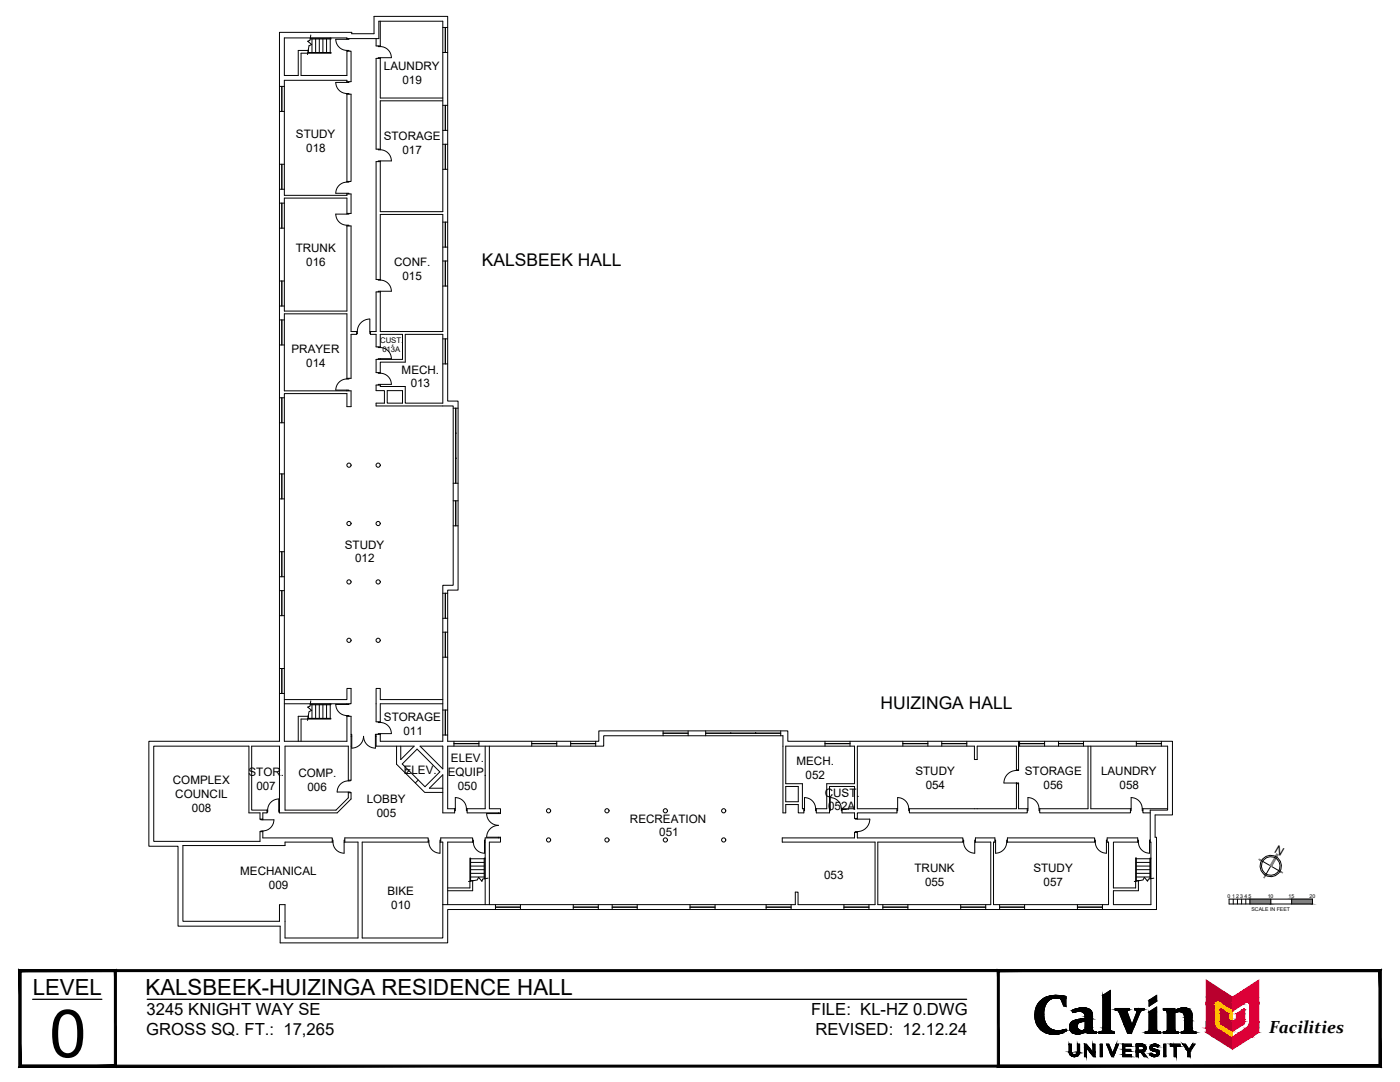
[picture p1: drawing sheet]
<svg xmlns="http://www.w3.org/2000/svg" width="279mm" height="216mm" viewBox="0 0 279 216" stroke-linecap="round" stroke-linejoin="round" font-family="sans-serif">
<defs><g id="words">
<text font-size="13.3" x="9.9" y="211">0</text>
<g font-size="4.4">
<text x="6.5" y="198.5">LEVEL</text>
<text x="29.1" y="198.5">KALSBEEK-HUIZINGA RESIDENCE HALL</text>
</g>
<g font-size="3.5">
<text x="96.2" y="53">KALSBEEK HALL</text>
<text x="175.7" y="141.5">HUIZINGA HALL</text>
<text x="253.3" y="206.2">Facilities</text>
</g>
<g font-size="3.3">
<text x="29.2" y="202.5">3245 KNIGHT WAY SE</text>
<text x="161.9" y="202.5">FILE: KL-HZ 0.DWG</text>
<text x="29.2" y="206.6">GROSS SQ. FT.: 17,265</text>
<text x="162.8" y="206.6">REVISED: 12.12.24</text>
</g>
<g font-size="2.3">
<text x="76.6" y="14">LAUNDRY</text>
<text x="80.3" y="16.8">019</text>
<text x="59.1" y="27.5">STUDY</text>
<text x="76.6" y="28">STORAGE</text>
<text x="61.1" y="30.3">018</text>
<text x="80.3" y="30.8">017</text>
<text x="59" y="50.3">TRUNK</text>
<text x="61.1" y="53.1">016</text>
<text x="78.7" y="53.1">CONF.</text>
<text x="80.3" y="55.8">015</text>
<text x="58.2" y="70.4">PRAYER</text>
<text x="61.1" y="73.2">014</text>
<text x="80.2" y="74.5">MECH.</text>
<text x="82" y="77.3">013</text>
<text x="68.8" y="109.5">STUDY</text>
<text x="70.9" y="112.2">012</text>
<text x="76.6" y="143.9">STORAGE</text>
<text x="80.5" y="146.7">011</text>
<text x="49.6" y="154.9">STOR.</text>
<text x="59.5" y="155.1">COMP.</text>
<text x="80.6" y="154.4">ELEV.</text>
<text x="89.4" y="154.8">EQUIP.</text>
<text x="90" y="152">ELEV.</text>
<text x="159" y="152.7">MECH.</text>
<text x="160.8" y="155.5">052</text>
<text x="182.7" y="154.7">STUDY</text>
<text x="204.5" y="154.7">STORAGE</text>
<text x="219.7" y="154.7">LAUNDRY</text>
<text x="34.5" y="156.5">COMPLEX</text>
<text x="35" y="159.3">COUNCIL</text>
<text x="51.2" y="157.7">007</text>
<text x="61.4" y="157.9">006</text>
<text x="73.2" y="160.3">LOBBY</text>
<text x="91.4" y="157.6">050</text>
<text x="164.6" y="158.9">CUST.</text>
<text x="165.3" y="161.7">052A</text>
<text x="184.7" y="157.5">054</text>
<text x="208.3" y="157.5">056</text>
<text x="223.4" y="157.5">058</text>
<text x="38.3" y="162">008</text>
<text x="75.2" y="163">005</text>
<text x="125.7" y="164.1">RECREATION</text>
<text x="131.6" y="166.9">051</text>
<text x="254.2" y="170.1" transform="rotate(30 254.2 170.1)">N</text>
<text x="48" y="174.7">MECHANICAL</text>
<text x="53.7" y="177.5">009</text>
<text x="77.3" y="178.6">BIKE</text>
<text x="164.5" y="175.4">053</text>
<text x="182.5" y="174.1">TRUNK</text>
<text x="184.6" y="176.8">055</text>
<text x="206.2" y="174.1">STUDY</text>
<text x="208.3" y="176.8">057</text>
<text x="78.1" y="181.4">010</text>
</g>
<g font-size="1.5">
<text x="75.9" y="68.4">CUST.</text>
<text x="76.3" y="70.2">013A</text>
</g>
<g font-size="1">
<text x="245" y="179.2">0</text>
<text x="245.9" y="179.2">1</text>
<text x="246.7" y="179.2">2</text>
<text x="247.5" y="179.2">3</text>
<text x="248.3" y="179.2">4</text>
<text x="249.2" y="179.2">5</text>
<text x="253" y="179.2">10</text>
<text x="257.2" y="179.2">15</text>
<text x="261.4" y="179.2">20</text>
<text x="249.8" y="181.7">SCALE IN FEET</text>
</g>
</g></defs>
<!-- layer: 0 -->
<g fill="none" stroke="#000" stroke-width=".2">
<path d="M245.3 179.4h16.6v1h-16.6zM246.1 179.4v1M247 179.4v1M247.8 179.4v1M248.6 179.4v1M249.4 179.4v1M251.8 171.7l3.6 2.2M253.6 172.8l-1 1.8M253.6 179.4v1M257.8 179.4v1"/>
<circle cx="253.6" cy="172.8" r="2.12"/>
<circle cx="253.6" cy="172.8" r="1.85"/>
</g>
<g fill="#808080" stroke="#808080" stroke-width=".2">
<path d="M254.8 170.4l-1.3 2.3 .3 .2zM254.8 170.4l.3 .2-1.3 2.3z"/>
<path d="M255.5 173.8l.5 .3zM255.4 173.9l.6 .2z"/>
<path d="M252.5 174.6l-.2 .6zM252.5 174.6l-.2 .6z"/>
<path d="M251.3 171.5l.5 .2zM251.3 171.4l.5 .3z"/>
<path d="M257.8 179.4l4.1 1v-1zM257.8 179.4l4.1 1h-4.1z"/>
<path d="M249.4 179.4l4.2 1v-1zM249.4 179.4l4.2 1h-4.2z"/>
</g>
<!-- layer: A-WALL-FULL -->
<g fill="none" stroke="#000" stroke-width=".2">
<path d="M55.8 6.5h14.4v.2h4.4v-3.4h14.7v76.7h2.1v37.8h-2.1v30.1h30.2v-2.1h37.7v2.1h76.8v14.7h-3.5v4.5h.3v14.4h-141.5v6.6h-33.4v-3.3h-20.4v-15.9h-5.8v-21h26.1zM55.8 17.2h.9M56.2 17.2v5M56.3 17.2v5M61.4 10.5h4.6v.1h-5.9v4.5h9.1v-4.9h.9v6.1h-.9M61.5 8.2v.1M61.5 9.9v.6M62 7l-.2 1.1-.4 .1 .8 .7-.5 .2-.3 1.8M62.3 7.8v2.7M63 7.8v2.7M63.7 7.8v2.7M64.4 7.8v2.7"/>
<path d="M65.2 7.8v2.7M65.9 7.6h-4M65.9 7.8v2.7M66 7.6v.2h-4.1M69.2 18.8h.9v17.4h-.9M69.2 18.8v-.1h.4v.1M69.2 10.2v-.1h.4v.1M69.2 7.7h6.4v-3.5h12.8v38h-12.5v-10.1M69.2 7.8v-.2h-12.5v7.5h2.8v-5h2M69.2 16.4v-.4h-12.5v23h12.5v-.4M69.2 18.8v17.4M69.6 16.3v.1h-2.6a2.22 2.22 0 0 0 2.2 2.3"/>
<path d="M69.6 7.7v.1h-2.6a2.22 2.22 0 0 0 2.2 2.3M75.1 7.7v1.5h.8M75.5 9.2v.1h.4v-.1M75.9 9.3a2.22 2.22 0 0 1 2.2 2.2h-2.6v.2M75.9 11.7h-.8v18.1h.8M75.9 4.2v5M75.9 11.5v8.1h12.5M88.4 10.5h.9M88.4 5.5h.9M88.9 5.5v5M55.8 37.8h.9M55.8 32.8h.9"/>
<path d="M55.8 22.2h.9M56.2 32.8v5M56.3 32.8v5M69.2 36.3a2.22 2.22 0 0 0-2.2 2.3h2.6v.1M69.2 38.7h.9v3.9h-.9v-3.1h-12.5v22.6h12.5v-17M69.2 36.2v.1h.4v-.1M75.5 29.8v.1h.4v-.1M75.9 29.9a2.22 2.22 0 0 1 2.2 2.2M75.9 32.2h-.8v23.6h.8M78.1 32.1h-2.6v.1M88.4 20.1h-12.5v9.7M88.4 21h.9"/>
<path d="M88.4 26h.9M88.4 28.8h.9M88.4 33.8h.9M88.9 21v5M88.9 28.8v5M55.8 56.1h.9M55.8 45.5h.9M55.8 40.5h.9M56.2 40.5v5M56.2 56.1v5M56.3 40.5v5M56.3 56.1v5"/>
<path d="M69.2 45.1v-.2h.4v.2M69.2 42.6v.1M69.2 45.1h.9v21.1h1.1M69.6 42.6v.1h-2.6a2.22 2.22 0 0 0 2.2 2.2M75.5 55.8v.1h.4v-.1M75.9 55.9a2.22 2.22 0 0 1 2.2 2.2h-2.6v.2M75.9 55.8v-13h12.5v23.4h-12.5v-8.1M75.9 58.3h-.8v7.9h-1.2M88.4 44.3h.9M88.4 49.3h.9M88.4 52.1h.9M88.4 57.1h.9"/>
<path d="M88.9 44.3v5M88.9 52.1v5M55.8 79.4h.9M55.8 61.1h.9M55.8 63.8h.9M55.8 68.8h.9M56.2 63.8v5M56.2 79.4v5M56.3 63.8v5M56.3 79.4v5M69.2 75.6a2.22 2.22 0 0 0-2.2 2.2h2.6v.2M69.2 75.5v-12.9h-12.5v15.4h13.4v3.1h-.9v-2.6h-12.5v69.4h12.5v-5"/>
<path d="M69.2 75.5v.1h.4v-.1M69.2 77.8v.2M71.2 66.2h.1v.4h-.1M71.2 66.2v.5h-1.1v8.8h-.9M71.3 66.2a2.49 2.49 0 0 1 2.5-2.5v2.5h.1M73.8 66.2v.4h.1M73.9 66.2v.5h1.2v2.5h.8M75.5 74.3v.2h.4v-.2M75.5 69.2v.2h.4v-.2M75.9 74.5a2.22 2.22 0 0 1 2.2 2.2h-2.6v.1M75.9 69.4a2.22 2.22 0 0 1 2.2 2.2M75.9 74.3v-2h5v-5.6h7.5v13.7h-7.5v-3.3h-5v-.4"/>
<path d="M75.9 76.8h-.8v1.1h1.6v2.5h-1.6v.6h15.3v35.8h-2v31.1h-12.5v-1.5M75.9 69.2v-2.5h4.4v5h-5.2v2.6h.8M75.9 71.6v.1M77.3 77.9h3v2.5h-3zM78.1 71.6h-2.6v.1M88.4 67.6h.9M88.4 72.6h.9M88.9 67.6v5M55.8 99.5h.9M55.8 94.6h.9M55.8 84.4h.9M56.2 94.6v4.9"/>
<path d="M56.3 94.6v4.9M90.4 81.4h1M90.4 96.4h1M90.4 99.9h1M90.9 86.4l.1 .1zM90.9 91.4l.1 .1zM90.9 81.4v5M90.9 86.5v4.9M90.9 91.5v4.9M90.9 99.9v5M55.8 117.9h.9M55.8 115.1h.9"/>
<path d="M55.8 110.1h.9M56.2 110.1v5M56.2 117.9v5M56.3 110.1v5M56.3 117.9v5M88.4 118.4h.9M88.9 118.4v5M90.4 104.9h1M55.8 138.4h.9M55.8 133.4h.9M55.8 122.9h.9M56.2 133.4v5"/>
<path d="M56.3 133.4v5M56.7 139.6h12.5v-2.2h.9v3h-13.4M62 139.8l-.2 1.1-.4 .2 .8 .7-.5 .2-.3 1.8M88.4 139.6h-12.5v-2.2h-.8v6.6h.8v-3.6h12.5M88.4 123.4h.9M88.4 126.1h.9M88.4 131.1h.9M88.9 126.1v5M61.4 143.3h4.6v.2h-5.9v4.4M61.5 142.9h-2v5M61.5 141v.2M61.5 142.8v.5"/>
<path d="M62.3 140.6v2.7M63 140.6v2.7M63.7 140.6v2.7M64.4 140.6v2.7M65.2 140.6v2.7M65.9 140.4l-4 .1M65.9 140.6v2.7M66 140.4v.2h-4.1M69.2 142.9v-.1h.4v.1M69.2 142.9h.9v12.8h-.6M69.2 140.4v.2M69.5 155.8a2.22 2.22 0 0 0-2.2 2.2h2.6v.2"/>
<path d="M69.5 158.2h.6v1.2l-2.8 2.8h-11.5v-13.3h-5.6v12.7h3.1M69.5 155.7v.1h.4v-.1M69.5 155.7v-6.8h-12.6v12.7h10.2l2.4-2.4v-1.2M69.6 140.4v.2h-2.6a2.22 2.22 0 0 0 2.2 2.2M70.1 146.5h.1v.4h-.1M70.2 146.9v2.4a2.35 2.35 0 0 0 2.3-2.4 2.38 2.38 0 0 0 2.4 2.4v-2.4h.2M75.1 146.5v2.4h7.6l-2.7 2.7v-2.7M75.5 144v.2h.4v-.2M75.9 144.2a2.22 2.22 0 0 1 2.2 2.2h-2.6v.1M75.9 146.5h-1v.4M79.1 148.9v3.6l5.7 5.6h3.6M80.3 152.4l2.9-2.9 4.6 4.5-3 3z"/>
<path d="M81.6 153.8l-.6 .6M83.5 155.6l-.6 .6M83.8 148.9h4.6v4.5zM88.4 157.3h-2.7l2.7-2.7v7.6h2.3v-.8M88.4 141.7h.9M88.4 146.7h.9M88.9 141.7v5M90.6 147.9v1M90.6 148.4h5M95.6 147.9v1M96.8 148.9v12.5h-3.6M97.7 148.9v12.5h2.2v.8h-6.7v-.8"/>
<path d="M106.1 147.9v1M106.1 148.4h5M111.1 147.9v1M113.9 147.9v1M113.9 148.4h5M118.9 147.9v1M132.3 145.8v1M132.3 146.3h5M137.3 145.8v1M140.8 145.8v1M140.8 146.3h5M145.8 146.3l.1 .1z"/>
<path d="M145.9 146.3h4.9M150.8 146.3v.1zM150.8 146.3h5M155.8 145.8v1M156.8 156.9h2.5v3.1h-2.5zM164.6 148.4h5M164.6 147.9v1M169.6 147.9v1M179.1 159.2a2.22 2.22 0 0 1 2.3 2.2M179.1 159.2v2.6h-.1M180.2 148.4h5M180.2 147.9v1"/>
<path d="M185.2 147.9v1M187.9 148.4h5M187.9 147.9v1M192.9 147.9v1M194.5 151.6v-2.7h-23.4v12.5h8M195 151.6v-2.7h7.9l-.1 4.8a2.49 2.49 0 0 0-2.4 2.5M200.4 156.2h2.9v.2h-.4v-.2v5.2h-7.9M202.9 153.6h.4v.1h-.4zM203.3 148.9h29.7v12.7h-3.4v6.4M203.3 147.9v5.8M203.3 156.2v5.2h1.8M203.5 148.4h5"/>
<path d="M203.5 147.9v1M208.5 147.9v1M211.2 148.4h5M211.2 147.9v1M216.2 147.9v1M217.1 148.9v12.5h-9.6v.8h18.1v-.8M217.7 148.9v12.5h8M225.7 159.2a2.22 2.22 0 0 1 2.3 2.2M225.7 159.2v2.6h-.1M226.8 148.4h5M226.8 147.9v1M231.8 147.9v1"/>
<path d="M52 163.4v.2h2.7a2.24 2.24 0 0 1-2.3 2.2M52 165.9v-.1h.5v.1M52.5 165.9v1.3h13.8v.8h-9.4v.7h-20.4v15.1h19.3v-3.3h1.1v6.7h14.5v-19.2h-2.7M52.5 163.4h-.6v-1.2h-2.2v-13.3h-19v19h21.2v-2h.6M53.3 161.6h.1v.5h-.1M53.3 161.6v.6h-.8v1.4M53.4 161.6a2.22 2.22 0 0 1 2.2-2.2v2.7h.2M55.6 161.6h.2M66.3 167.6h.2v.4h-.2M68.8 168v-.8h16.7v.8h-13.2v19.2h16.1v-6.7M68.8 167.6h-.1v2.6a2.22 2.22 0 0 1-2.2-2.2M85.5 167.6h.1v.4h-.1"/>
<path d="M87.8 168h.6v12.5M88 168v-.8h6.3v.8M88 167.6h-.2v2.6a2.22 2.22 0 0 1-2.2-2.2M90.9 161.4h-1.6v-12.5h31.2v-2.1h35.8v15.4h.5v-1.7h2.5v1.7h1.1v-.8M93.1 161.4a2.22 2.22 0 0 0-2.2-2.2v2.6h-.2M93.2 161.4h-.1v.4h.1M93.9 175.8v-4.6h-.1v6h-4.5M93.9 171.4h2.7M93.9 172.1h2.7M93.9 172.8h2.7M93.9 173.5h2.7M93.9 174.3h2.7"/>
<path d="M93.9 175h2.7M93.9 175.7h.6M94.3 167.6h.2v.4h-.2M94.3 168h-5v12.5M94.3 175.7v2h-5M96.1 175.7h.1M96.7 168h.1M96.8 171.4v3.9M96.8 171.2h-.2v4.2M96.8 167.6h-.1v2.6a2.22 2.22 0 0 1-2.2-2.2M97.4 175.2l-1.1 .2-.1 .4-.7-.8-.2 .6-1.8 .3M99.5 167.2v-.1h.4v.1"/>
<path d="M99.5 162.2v.1M99.9 167.2v.8h-2.2v12.5M99.9 162.2v.1h-2.8a2.35 2.35 0 0 0 2.4 2.4 2.38 2.38 0 0 0-2.4 2.4h2.4M99.9 167.2h-3.1v13.3M160.6 161.4h-.5v-5h-3.3v-7.5h13.7v7.5h-5.5v5h-2.1M162.8 161.4a2.22 2.22 0 0 0-2.2-2.2v2.6h-.2M162.9 161.4v.8h2.6v-5.3h5v4.5h-2.5M162.9 161.4h-.1v.4h.1M165.5 161.4h.2M167.9 161.4a2.22 2.22 0 0 0-2.2-2.2v2.6h-.2M168 161.4v.8h2.5v1.1h.6v-1.1h7.9v-.8M168 161.4h-.1v.4h.1"/>
<path d="M170.7 163.3v.1h.4v-.1M170.7 166.1v-.2h.4v.2M171.1 163.4h2.5a2.49 2.49 0 0 1-2.5 2.5M181.5 161.4h-.1v.4h.1M192.2 167.6h.1v.4h-.1M194.5 161.4h-13v.8h23.5v-.8M194.5 168h3.2v12.5h-22.5v-12.5h17v-.8h-21.1v-1.1h-.6v1.1h-14.4v.8h18.5v12.5h-15.3v-2.5h-.6v2.5h-70.3M194.7 167.6h-.2v2.6a2.22 2.22 0 0 1-2.2-2.2M194.7 168v-.8h3.9v.8M198.6 167.6h.1v2.6a2.22 2.22 0 0 0 2.2-2.2M198.7 168h-.4v12.5h22.9v-12.5h-.4M201.1 167.2h17.4v.8h-17.4z"/>
<path d="M201.1 167.6h-.2v.4h.2M207.4 161.4a2.22 2.22 0 0 0-2.3-2.2v2.6h-.1M207.5 161.4h-.1v.4h.1M218.5 167.6h.1v.4h-.1M221 167.6h-.2v2.6a2.22 2.22 0 0 1-2.2-2.2M221 168v-.8h6.1v.8M226.8 171.4h2.7M226.8 172.1h2.7M226.8 172.8h2.7M226.8 173.5h2.7M226.8 174.3h2.7M226.8 175h2.7"/>
<path d="M226.8 175.7h.5M227.1 168h-4.9v9.2h4.4v-6h.2v4.6M227.1 167.6h.1v.4h-.1M228.1 161.4h-.1v.4h.1M228.9 175.7h.2M229.4 168h.3v12.5h-7.5v-2.8h5v-2M229.6 167.6h-.2v2.6a2.22 2.22 0 0 1-2.2-2.2M229.7 171.4l-.1 3.9M229.7 171.2h-.2v4.2M230.3 175.2l-1.1 .2-.2 .4-.6-.8-.3 .6-1.7 .3M233 161.4h-4.9v.8h1.5M98.9 181h5"/>
<path d="M98.9 180.5v1M103.9 180.5v1M114.4 181h5M114.4 180.5v1M119.4 180.5v1M122.2 181h5M122.2 180.5v1M127.2 180.5v1M137.7 181h5M137.7 180.5v1M142.7 180.5v1M152.9 181h5"/>
<path d="M152.9 180.5v1M157.9 180.5v1M168.4 181h5M168.4 180.5v1M173.4 180.5v1M176.2 181h5M176.2 180.5v1M181.2 180.5v1M191.7 181h5M191.7 180.5v1M196.7 180.5v1M199.5 181h5"/>
<path d="M199.5 180.5v1M204.5 180.5v1M215 180.5v1M215 181h5M220 180.5v1"/>
<circle cx="69.6" cy="92.8" r=".42"/>
<circle cx="75.5" cy="92.8" r=".42"/>
<circle cx="69.6" cy="104.5" r=".42"/>
<circle cx="69.6" cy="116.1" r=".42"/>
<circle cx="75.5" cy="104.5" r=".42"/>
<circle cx="75.5" cy="116.1" r=".42"/>
<circle cx="69.6" cy="127.8" r=".42"/>
<circle cx="75.5" cy="127.8" r=".42"/>
<circle cx="109.5" cy="167.6" r=".42"/>
<circle cx="109.5" cy="161.8" r=".42"/>
<circle cx="121.1" cy="161.8" r=".42"/>
<circle cx="121.1" cy="167.6" r=".42"/>
<circle cx="132.8" cy="161.8" r=".42"/>
<circle cx="132.8" cy="167.6" r=".42"/>
<circle cx="144.4" cy="167.6" r=".42"/>
<circle cx="144.4" cy="161.8" r=".42"/>
</g>
<!-- layer: A-LEGEND -->
<path d="M194.5 151.6h.5M194.5 161.4h.5" fill="none" stroke="#000" stroke-width=".2"/>
<!-- layer: A-TITL -->
<g fill="#000" stroke="#000" stroke-width=".2">
<path d="M210.5 198.6h.3zM220.1 198.6l1.5-1v1zM229.3 199.6h1.5v.2zM229.3 199.6l1.5-1v1zM210 206.4h.8zM212.5 205.5h.3zM214.1 202h.2zM214.2 210.8h.5zM214.8 210.4h.5zM214.9 206.3h.5zM216 201.9h1.9zM216 201.1h.4z"/>
<path d="M216.7 206h2.1zM220 205.7h1.7zM220.1 205.6h1.5zM229.2 205.8h1.7zM229.2 205.7h1.7zM230.3 208.4h.4zM230.8 210h.5zM229.3 201.9l1.5-1v1zM234.5 201.7h3.1zM236.2 201.1h.3z"/>
<path d="M207.5 199.9l1.5 .1 .1-.1zM207.5 199.9l1.5 .1h-1.6z"/>
<path d="M207.6 199.8h1.5zM207.5 199.9h1.6z"/>
<path d="M207.7 199.7l1.4 .1 .2-.1zM207.7 199.7l1.4 .1h-1.5z"/>
<path d="M207.8 199.6h1.5zM207.7 199.7h1.6z"/>
<path d="M208 199.5l1.3 .1 .2-.1zM207.8 199.6l.2-.1 1.3 .1z"/>
<path d="M208 199.4h1.6zM208 199.5h1.5z"/>
<path d="M208.1 199.3h1.7zM208 199.4h1.6z"/>
<path d="M208.3 199.2l1.5 .1 .2-.1zM208.1 199.3l.2-.1 1.5 .1z"/>
<path d="M208.3 199.2h1.8zM208.3 199.2h1.7z"/>
<path d="M208.4 199.2h1.9zM208.3 199.2h1.8z"/>
<path d="M208.5 199.1h2zM208.4 199.2h1.9z"/>
<path d="M208.5 199.1h2.3zM208.5 199.1h2.3z"/>
<path d="M208.5 199.1h2.3zM208.5 199.1h2z"/>
<path d="M210.8 199.1h1.9zM210.8 199.1h1.9z"/>
<path d="M210.5 198.6h.8zM210.2 198.6h1.1z"/>
<path d="M210.2 198.6h1.1zM210.2 198.6h1.1z"/>
<path d="M210.2 198.6l1.5 .1zM210 198.7h1.7z"/>
<path d="M210 198.7h1.8zM209.9 198.7h1.9z"/>
<path d="M209.9 198.7h2.3zM209.6 198.7h2.6z"/>
<path d="M209.6 198.7l2.8 .1zM209.5 198.8h2.9z"/>
<path d="M209.5 198.8h3.2zM209.2 198.8h3.5z"/>
<path d="M209.2 198.8l3.5 .1zM209.1 198.9h3.6z"/>
<path d="M209.1 198.9h3.6zM209.1 198.9h3.6z"/>
<path d="M209.1 198.9l3.6 .1zM208.8 199h3.9z"/>
<path d="M208.8 199l3.9 .1v-.1zM208.6 199.1l.2-.1 3.9 .1z"/>
<path d="M208.6 199.1h4.1zM208.5 199.1h4.2z"/>
<path d="M210.8 199.1l1.9 .1zM210.8 199.1l1.9 .1z"/>
<path d="M211.1 199.2h1.6zM211.1 199.2h1.6z"/>
<path d="M211.4 199.2l1.3 .1zM211.4 199.2l1.3 .1z"/>
<path d="M211.7 199.3l1 1.5v-1.5zM211.7 199.3l1 1.5h-.4z"/>
<path d="M220.1 198.6l1.5 6.3v-6.3zM220.1 198.6l1.5 6.3h-1.5z"/>
<path d="M229.3 199.6v.2h1.5zM229.3 199.8h1.5l-1.5 1z"/>
<path d="M3.8 212.9l271.4-.4h-271zM3.8 212.9l271.4-.4 .4 .4zM275.2 193.9v18.6l.4 .4zM275.2 193.9l.4-.4v19.4zM4.2 193.9h271l.4-.4zM3.8 193.5h271.8l-271.4 .4zM3.8 193.5l.4 19v-18.6zM3.8 193.5l.4 19-.4 .4z"/>
<path d="M3.8 212.9l19-.4h-18.6zM3.8 212.9l19-.4 .4 .4zM22.8 193.9v18.6l.4 .4zM22.8 193.9l.4-.4v19.4zM4.2 193.9h18.6l.4-.4zM3.8 193.5h19.4l-19 .4zM3.8 193.5l.4 19v-18.6zM3.8 193.5l.4 19-.4 .4z"/>
<path d="M199.4 212.5l-.4 .4 76.2-.4zM199 212.9l76.2-.4 .4 .4zM275.2 193.9v18.6l.4 .4zM275.2 193.9l.4-.4v19.4zM199.4 193.9h75.8l.4-.4zM199 193.5h76.6l-76.2 .4zM199 193.5l.4 19v-18.6zM199 193.5l.4 19-.4 .4z"/>
<path d="M206.6 201.9l1.7 .2v-.2zM206.6 201.9l1.7 .2h-1.7z"/>
<path d="M206.6 202.1l1.7 .2v-.2zM206.6 202.1l1.7 .2h-1.8z"/>
<path d="M206.5 202.3l1.8 .2v-.2zM206.5 202.3l1.8 .2h-1.8z"/>
<path d="M206.5 202.5l1.8 .1v-.1zM206.5 202.5l1.8 .1h-1.8z"/>
<path d="M206.5 202.6l1.8 .3v-.3zM206.5 202.6l1.8 .3h-1.8z"/>
<path d="M206.5 202.9l1.9 .1-.1-.1zM206.5 202.9l1.9 .1h-1.9z"/>
<path d="M206.6 201.7l1.7 .2v-.2zM206.6 201.7l1.7 .2h-1.7z"/>
<path d="M206.5 203l1.9 .2v-.2zM206.5 203l1.9 .2h-1.8z"/>
<path d="M206.6 201.5l1.7 .2 .1-.2zM206.6 201.5l1.7 .2h-1.7z"/>
<path d="M206.7 201.4h1.7zM206.7 201.4l1.7 .1z"/>
<path d="M206.6 203.2l1.8 .2v-.2zM206.6 203.2l1.8 .2h-1.8z"/>
<path d="M206.6 203.4l1.9 .2-.1-.2zM206.6 203.4l1.9 .2h-1.8z"/>
<path d="M206.7 201.2l1.7 .2v-.2zM206.7 201.2l1.7 .2h-1.7z"/>
<path d="M206.8 201.1h1.6zM206.8 201.1l1.6 .1z"/>
<path d="M206.7 203.6l1.8 .2v-.2zM206.7 203.6l1.8 .2h-1.8z"/>
<path d="M206.8 200.9l1.6 .2 .1-.2zM206.8 200.9l1.6 .2h-1.6z"/>
<path d="M206.7 203.8l1.9 .1-.1-.1zM206.7 203.8l1.9 .1h-1.9z"/>
<path d="M206.9 200.8l1.6 .1v-.1zM206.9 200.8l1.6 .1h-1.7z"/>
<path d="M206.7 203.9l2 .2-.1-.2zM206.7 203.9l2 .2h-1.9z"/>
<path d="M207 200.6l1.5 .2 .1-.2zM207 200.6l1.5 .2h-1.6z"/>
<path d="M207 200.5h1.7zM207 200.5l1.6 .1z"/>
<path d="M206.8 204.1l1.9 .1zM206.8 204.1l1.9 .1z"/>
<path d="M206.8 204.2l2 .1-.1-.1zM206.8 204.2l2 .1h-1.9z"/>
<path d="M207.2 200.3l1.5 .2 .1-.2zM207.2 200.3l1.5 .2h-1.7z"/>
<path d="M206.9 204.3l2 .2-.1-.2zM206.9 204.3l2 .2h-1.9z"/>
<path d="M207.2 200.3h1.6zM207.2 200.3h1.6z"/>
<path d="M207 204.5l1.9 .1zM207 204.5l1.9 .1z"/>
<path d="M207 204.6l2.1 .2-.2-.2zM207 204.6l2.1 .2h-2z"/>
<path d="M207.3 200.1l1.5 .2 .1-.2zM207.3 200.1l1.5 .2h-1.6z"/>
<path d="M207.4 200h1.6zM207.4 200l1.5 .1z"/>
<path d="M207.1 204.8h2zM207.1 204.8h2z"/>
<path d="M207.1 204.8l2.2 .2-.2-.2zM207.1 204.8l2.2 .2h-2z"/>
<path d="M207.3 205l2.1 .1zM207.3 205l2.1 .1z"/>
<path d="M207.4 205.1l2.1 .1zM207.4 205.1l2.1 .1z"/>
<path d="M207.4 205.2l2.4 .1-.3-.1zM207.4 205.2l2.4 .1h-2.2z"/>
<path d="M207.6 205.3h2.2zM207.6 205.3h2.2z"/>
<path d="M207.6 205.3l2.4 .2-.2-.2zM207.6 205.3l2.4 .2h-2.3z"/>
<path d="M210 206.4h.7zM210.1 206.4h.6z"/>
<path d="M207.7 205.5h2.6zM207.7 205.5h2.6z"/>
<path d="M207.8 205.5l2.6 .1zM207.8 205.5l2.6 .1z"/>
<path d="M207.9 205.6h2.7zM207.9 205.6h2.7z"/>
<path d="M207.9 205.6l3 .1zM207.9 205.6l3 .1z"/>
<path d="M208 205.7h3.2zM208 205.7h3.2z"/>
<path d="M209.8 206.3h1.3zM209.8 206.3l1 .1z"/>
<path d="M209.6 206.3h1.6zM209.6 206.3h1.5z"/>
<path d="M209.4 206.3h2zM209.4 206.3h1.8z"/>
<path d="M209.2 206.2h2.4zM209.2 206.2l2.2 .1z"/>
<path d="M209.1 206.2h2.6zM209.1 206.2h2.5z"/>
<path d="M208.8 206.1h3.1zM208.8 206.1l2.9 .1z"/>
<path d="M208.8 206.1h3.2zM208.8 206.1h3.1z"/>
<path d="M208.5 206l3.5 .1 .3-.1zM208.5 206l3.5 .1h-3.2z"/>
<path d="M208.2 205.8l4.1 .2 .3-.2zM208.2 205.8l4.1 .2h-3.8zM208.5 206h3.8zM208.5 206h3.8z"/>
<path d="M208.2 205.8h4.4zM208.2 205.8h4.4z"/>
<path d="M212.5 205.5h.3zM212.2 205.5h.6z"/>
<path d="M212.2 205.5l.6 .1zM212 205.6h.8z"/>
<path d="M212 205.6h.8zM211.6 205.6h1.2z"/>
<path d="M211.6 205.6l1.2 .1zM211.2 205.7h1.6z"/>
<path d="M211.2 205.7h1.6zM211.2 205.7h1.6z"/>
<path d="M208 205.7l4.6 .1 .2-.1zM208 205.7l4.6 .1h-4.4z"/>
<path d="M213.4 208.3l.4 1.6v-1.6zM213.4 208.3l.4 1.6h-.4z"/>
<path d="M213.4 209.9h.4zM213.4 209.9h.4z"/>
<path d="M213.4 209.9l.4 .1zM213.4 209.9l.4 .1z"/>
<path d="M213.4 210l.5 .1zM213.4 210l.5 .1z"/>
<path d="M213.4 210.1h.5zM213.4 210.1h.5z"/>
<path d="M213.4 210.1l.6 .1zM213.4 210.1l.6 .1z"/>
<path d="M213.5 210.2l.5 .1zM213.5 210.2l.5 .1z"/>
<path d="M213.5 210.3h.5zM213.5 210.3h.5z"/>
<path d="M213.5 210.3l.6 .1zM213.5 210.3l.6 .1z"/>
<path d="M213.5 210.4h.7zM213.5 210.4h.7z"/>
<path d="M214.2 210.8h.3zM214.3 210.8h.2z"/>
<path d="M213.6 210.4h.7zM213.6 210.4h.7z"/>
<path d="M213.6 210.4l.8 .1zM213.6 210.4l.8 .1z"/>
<path d="M213.6 210.5h.8zM213.6 210.5h.8z"/>
<path d="M214.1 202h.3zM214.1 202h.2z"/>
<path d="M214 201.9h.7zM214 201.9l.4 .1z"/>
<path d="M214.1 210.8h.6zM214.1 210.8h.6z"/>
<path d="M214 210.8h.9zM214 210.8h.7z"/>
<path d="M214.9 206.3h.4zM215 206.3h.3z"/>
<path d="M213.9 210.7h1zM213.9 210.7l1 .1z"/>
<path d="M213.5 204.7h1.5zM213.5 204.7h1.5z"/>
<path d="M213.5 204.7l1.5 .2v-.2zM213.5 204.7l1.5 .2h-1.5zM213.5 204.9h1.5zM213.5 204.9h1.5z"/>
<path d="M213.5 204.9l1.5 .2v-.2zM213.5 204.9l1.5 .2h-1.5z"/>
<path d="M215 210h.5zM215 210h.5z"/>
<path d="M213.5 204.5l1.5 .2v-.2zM213.5 204.5l1.5 .2h-1.5z"/>
<path d="M213.5 204.5h1.5zM213.5 204.5h1.5z"/>
<path d="M213.8 210.7h1.2zM213.8 210.7h1.1z"/>
<path d="M213.5 205.1h1.6zM213.5 205.1h1.6z"/>
<path d="M213.5 205.1l1.6 .1v-.1zM213.5 205.1l1.6 .1h-1.6z"/>
<path d="M214 201.8h1.1zM214 201.8l.7 .1z"/>
<path d="M213.6 204.4h1.5zM213.6 204.4h1.5z"/>
<path d="M213.6 204.4l1.4 .1 .1-.1zM213.6 204.4l1.4 .1h-1.5z"/>
<path d="M213.7 210.6h1.4zM213.7 210.6l1.3 .1z"/>
<path d="M213.5 205.2l1.6 .1zM213.5 205.2l1.6 .1z"/>
<path d="M213.5 205.3h1.7zM213.5 205.3h1.7z"/>
<path d="M213.6 204.3h1.5zM213.6 204.3l1.5 .1h-1.5z"/>
<path d="M213.6 204.2h1.6zM213.6 204.2l1.5 .1z"/>
<path d="M213.5 205.3l1.7 .1zM213.5 205.3l1.7 .1z"/>
<path d="M213.7 210.5h1.5zM213.7 210.5l1.4 .1z"/>
<path d="M213.7 204.2h1.5zM213.7 204.2h1.5z"/>
<path d="M213.5 205.4h1.8zM213.5 205.4h1.8z"/>
<path d="M213.6 210.5h1.6zM213.6 210.5h1.6z"/>
<path d="M214.5 210.4h.7zM214.4 210.5h.8z"/>
<path d="M213.5 205.4l1.8 .1zM213.5 205.4l1.8 .1z"/>
<path d="M214.7 210.4h.6zM214.5 210.4h.7z"/>
<path d="M213.7 204.1h1.6zM213.7 204.1l1.5 .1z"/>
<path d="M214.7 210.4h.6zM214.7 210.4h.6z"/>
<path d="M213.8 204.1h1.5zM213.8 204.1h1.5z"/>
<path d="M213.6 205.5h1.8zM213.6 205.5h1.8z"/>
<path d="M214.8 210.3h.5zM214.8 210.4h.5zM214.7 210.4h.6z"/>
<path d="M213.8 204h1.6zM213.8 204.1h1.5z"/>
<path d="M213.6 205.5h1.8zM213.6 205.5h1.8z"/>
<path d="M214.9 210.2h.5zM214.9 210.2l.4 .1h-.5z"/>
<path d="M214.9 210.2h.5zM214.9 210.2h.5z"/>
<path d="M214 201.8h1.4zM214 201.8h1.1z"/>
<path d="M215 210.1h.4zM215 210.1l.4 .1z"/>
<path d="M213.6 205.5l1.9 .1zM213.6 205.5l1.9 .1z"/>
<path d="M215 208.3l.5 1.6v-1.6zM215 208.3l.5 1.6h-.5z"/>
<path d="M215 209.9l.5 .1v-.1zM215 209.9l.5 .1h-.5z"/>
<path d="M215 210l.4 .1 .1-.1zM215 210l.4 .1h-.4z"/>
<path d="M214.7 206.3h.8zM214.7 206.3h.7z"/>
<path d="M214.7 206.3h.8zM214.7 206.3h.8z"/>
<path d="M213.6 205.6h2.1zM213.6 205.6h2.1z"/>
<path d="M213.9 204h1.7zM213.9 204h1.5h-1.6z"/>
<path d="M213.9 203.9h1.7zM213.9 203.9l1.7 .1z"/>
<path d="M214.5 206.2h1.2zM214.5 206.2l1 .1z"/>
<path d="M213.9 203.9h1.8zM213.9 203.9h1.7z"/>
<path d="M213.6 205.6h2.2zM213.6 205.6h2.2z"/>
<path d="M213.6 205.6h2.3zM213.6 205.6h2.3z"/>
<path d="M214.4 206.2h1.4zM214.4 206.2h1.3z"/>
<path d="M214.3 206.2h1.6zM214.3 206.2h1.5z"/>
<path d="M214 203.9h1.9zM213.9 203.9h1.8z"/>
<path d="M214.2 206.1h1.8zM214.2 206.1l1.7 .1z"/>
<path d="M214.1 206.1h2zM214.1 206.1h1.9z"/>
<path d="M214 206.1h2.2zM214 206.1h2.1z"/>
<path d="M214 203.8h2.2zM214 203.9h1.9z"/>
<path d="M213.9 206h2.4zM213.9 206h2.4z"/>
<path d="M213.9 206h2.4zM213.9 206l2.3 .1z"/>
<path d="M216 201.1h.5zM215.8 201.1h.7z"/>
<path d="M215.8 201.1h.8zM215.7 201.1h.9z"/>
<path d="M213.8 205.9h2.7zM213.8 205.9l2.5 .1z"/>
<path d="M214 203.8h2.6zM214 203.8h2.2z"/>
<path d="M215.7 201.1l1.1 .1zM215.4 201.2h1.4zM215.4 201.2h1.4zM215.4 201.2h1.4z"/>
<path d="M213.7 205.8h2.9zM213.7 205.8l2.8 .1z"/>
<path d="M215.4 201.2h1.6zM215.2 201.2h1.8z"/>
<path d="M216.4 208.3l1 .8-.6-.8zM216.4 208.3l1 .8h-1z"/>
<path d="M216.4 209.1l.4 1.8v-1.8zM216.4 209.1l.4 1.8h-.4z"/>
<path d="M215.2 201.2h1.8zM215.1 201.2h1.9z"/>
<path d="M215.1 201.2l2.1 .1zM214.9 201.3h2.3z"/>
<path d="M214.9 201.3h2.4zM214.7 201.3h2.6z"/>
<path d="M214.7 201.3l2.7 .1zM214.5 201.4h2.9z"/>
<path d="M216.8 209.1l1.3 .9-.7-.9zM216.8 209.1l1.3 .9h-.5z"/>
<path d="M214.5 201.4l3 .1zM214.3 201.5h3.2z"/>
<path d="M214.3 201.5h3.3zM214.2 201.5h3.4z"/>
<path d="M214.2 201.5l3.5 .1zM214 201.6h3.7z"/>
<path d="M214 201.6h3.7zM214 201.6h3.7z"/>
<path d="M214 201.6l3.8 .2-.1-.2zM214 201.6l3.8 .2h-3.8z"/>
<path d="M214 201.8h3.8zM214 201.8h3.8z"/>
<path d="M215.4 201.8h2.4zM215.4 201.8h2.4z"/>
<path d="M215.6 201.8l2.2 .1zM215.6 201.8l2.2 .1z"/>
<path d="M215.9 201.9h2zM215.9 201.9h2zM216 201.9h1.9z"/>
<path d="M216 201.9l1.9 .1zM216 201.9l1.9 .1z"/>
<path d="M216.2 202l1.7 .1zM216.2 202l1.7 .1z"/>
<path d="M216.3 202.1h1.6zM216.3 202.1h1.6z"/>
<path d="M216.3 202.1l1.7 .1-.1-.1zM216.3 202.1l1.7 .1h-1.6z"/>
<path d="M216.4 202.2h1.6zM216.4 202.2h1.6z"/>
<path d="M216.4 202.2l1.6 .1v-.1zM216.4 202.2l1.6 .1h-1.5z"/>
<path d="M216.5 202.3l1.5 .1zM216.5 202.3l1.5 .1z"/>
<path d="M216.5 205.2l1.5 .2v-.2zM216.5 205.2l1.5 .2h-1.5z"/>
<path d="M216.5 202.4l1.5 .1zM216.5 202.4l1.5 .1z"/>
<path d="M216.5 202.5l1.5 .2v-.2zM216.5 202.5l1.5 .2h-1.5z"/>
<path d="M216.5 205l1.5 .2v-.2zM216.5 205l1.5 .2h-1.5z"/>
<path d="M215.8 203.3l2.2 .1zM215.5 203.4h2.5z"/>
<path d="M215.5 203.4h2.5zM215.2 203.4h2.8z"/>
<path d="M215.2 203.4l2.8 .1zM214.9 203.5h3.1z"/>
<path d="M214.9 203.5h3.1zM214.7 203.5h3.3z"/>
<path d="M214.7 203.5l3.3 .1zM214.4 203.6h3.6z"/>
<path d="M214.4 203.6l3.6 .1v-.1zM214.2 203.7l.2-.1 3.6 .1z"/>
<path d="M214.2 203.7l3.8 .1zM214 203.8h4z"/>
<path d="M214 203.8h4zM214 203.8h4z"/>
<path d="M216.6 203.8l1.4 1.2v-1.2zM216.6 203.8l1.4 1.2h-1.5z"/>
<path d="M216.5 205.4h1.5zM216.5 205.4h1.5z"/>
<path d="M216.5 202.7l1.5 .1zM216.5 202.7l1.5 .1z"/>
<path d="M216.6 202.8l1.4 .1v-.1zM216.6 202.8l1.4 .1h-1.4z"/>
<path d="M216.6 202.9l1.4 .4v-.4zM216.6 202.9l1.4 .4h-1.4z"/>
<path d="M216.6 203.3h1.4zM216.2 203.3h1.8z"/>
<path d="M216.2 203.3h1.8zM215.8 203.3h2.2z"/>
<path d="M216.5 205.4l1.5 .1zM216.5 205.5h1.5z"/>
<path d="M216.5 205.5h1.6zM216.4 205.5h1.7z"/>
<path d="M216.4 205.5l1.7 .1zM216.3 205.6h1.8z"/>
<path d="M216.3 205.6h1.8zM216.2 205.6h1.9z"/>
<path d="M216.2 205.6h1.9zM216.1 205.6h2z"/>
<path d="M216.1 205.6h2zM216 205.6h2.1z"/>
<path d="M216 205.6h2.1zM215.9 205.6h2.2z"/>
<path d="M213.6 205.6h4.5zM213.6 205.6h4.5z"/>
<path d="M213.6 205.6l4.6 .1zM213.6 205.6l4.6 .1z"/>
<path d="M213.7 205.7h4.5zM213.7 205.7h4.5z"/>
<path d="M213.7 205.7h4.5zM213.7 205.7h4.5z"/>
<path d="M213.7 205.7l4.6 .1zM213.7 205.7l4.6 .1z"/>
<path d="M216.6 205.8h1.7zM216.6 205.8h1.7z"/>
<path d="M216.6 205.8h1.8zM216.6 205.8h1.8z"/>
<path d="M216.6 205.8l1.9 .1zM216.6 205.8l1.9 .1z"/>
<path d="M216.7 205.9h1.8zM216.7 205.9h1.8z"/>
<path d="M216.7 205.9h1.9zM216.7 205.9h1.9z"/>
<path d="M218.1 208.3l.4 1.7v-1.7zM218.1 208.3l.4 1.7h-.4z"/>
<path d="M217.6 210l.9 .9v-.9zM217.6 210l.9 .9h-.3z"/>
<path d="M216.7 205.9l2.1 .1zM216.7 205.9l2.1 .1zM216.7 206h2.1z"/>
<path d="M216.7 206h2.1zM216.7 206h2.1z"/>
<path d="M216.8 206l2 .1zM216.8 206l2 .1z"/>
<path d="M217 206.1l1.8 .1zM217 206.1l1.8 .1z"/>
<path d="M217.1 206.2h1.7zM217.1 206.2h1.7z"/>
<path d="M217.3 206.2h1.5zM217.3 206.2h1.5z"/>
<path d="M219.6 208.3l.4 2.6v-2.6zM219.6 208.3l.4 2.6h-.4z"/>
<path d="M220.8 208.3l1.2 1.9-.7-1.9zM220.8 208.3l1.2 1.9h-.4z"/>
<path d="M220.1 204.9l1.5 .2v-.2zM220.1 204.9l1.5 .2h-1.5z"/>
<path d="M220.1 205.1l1.5 .5v-.5zM220.1 205.1l1.5 .5h-1.5zM220.1 205.6h1.5zM220.1 205.6h1.5z"/>
<path d="M220.1 205.6h1.5zM220.1 205.6h1.5zM220.1 205.6h1.5z"/>
<path d="M220.1 205.6l1.5 .1zM220.1 205.6l1.5 .1z"/>
<path d="M220.1 205.7h1.5zM220.1 205.7h1.5z"/>
<path d="M220.1 205.7h1.5zM220.1 205.7h1.5zM220.1 205.7h1.5zM220.1 205.7h1.5z"/>
<path d="M220.1 205.7h1.5zM220.1 205.7h1.5z"/>
<path d="M220 205.7h1.7zM220 205.7h1.7z"/>
<path d="M220 205.7h1.7zM220 205.7h1.7zM220 205.7h1.7z"/>
<path d="M220 205.7h1.7zM220 205.7h1.7zM220 205.7h1.7zM220 205.7h1.7z"/>
<path d="M220 205.7l1.7 .1zM220 205.8h1.7z"/>
<path d="M220 205.8h1.7zM220 205.8h1.7z"/>
<path d="M220 205.8h1.7zM220 205.8h1.7z"/>
<path d="M220 205.8h1.8zM220 205.8h1.8z"/>
<path d="M220 205.8l2.4 .2-.6-.2zM219.3 206l.7-.2 2.4 .2z"/>
<path d="M219.3 206l3.1 .2v-.2zM219.3 206l3.1 .2h-3.1z"/>
<path d="M221.6 210.2l.6 .7 .3-.7zM221.6 210.2l.6 .7h-.3z"/>
<path d="M222.8 208.3l-.3 1.9 .7-1.9zM222.8 208.3l-.3 1.9h-.5z"/>
<path d="M224 208.8l.5 .6v-.6zM224 208.8l.5 .6h-.5z"/>
<path d="M224 209.8l.5 .6v-.6zM224 209.8l.5 .6h-.5z"/>
<path d="M223.1 201.6h1.8zM223.1 201.6h1.8z"/>
<path d="M223.1 201.6l1.8 .1zM223.1 201.6l1.8 .1z"/>
<path d="M223.1 201.7h1.8zM223.1 201.7h1.8z"/>
<path d="M223.2 201.7h1.7zM223.2 201.7h1.7z"/>
<path d="M223.2 201.7l1.7 .1zM223.2 201.7l1.7 .1z"/>
<path d="M223 201.6h1.9zM223 201.6h1.9z"/>
<path d="M223.3 201.8h1.6zM223.3 201.8h1.6z"/>
<path d="M223.3 201.8l1.6 .1zM223.3 201.8l1.6 .1z"/>
<path d="M223.3 201.9l2.6 2.6-1-2.6zM223.3 201.9l2.6 2.6h-1.5z"/>
<path d="M222.5 201.2l2.9 .3v-.3zM222.5 201.2l2.9 .3h-2.9z"/>
<path d="M222.5 201.5l2.4 .1 .5-.1zM222.5 201.5l2.4 .1h-1.9z"/>
<path d="M224 209.4l1.7 .4v-.4zM224 209.4l1.7 .4h-1.7z"/>
<path d="M224 208.3l1.8 .5v-.5zM224 208.3l1.8 .5h-1.8z"/>
<path d="M224 210.4l1.8 .5v-.5zM224 210.4l1.8 .5h-1.8z"/>
<path d="M224.4 204.5l1.4 1.7 .7-1.7zM224.4 204.5l1.4 1.7h-.8z"/>
<path d="M226.7 208.8l.5 .8v-.8zM226.7 208.8l.5 .8h-.5z"/>
<path d="M226.7 210l.5 .9v-.9zM226.7 210l.5 .9h-.5z"/>
<path d="M226.9 201.9l-.4 2.6 1.1-2.6zM226.9 201.9l-.4 2.6h-.6z"/>
<path d="M226.9 201.8h.7zM226.9 201.8l.7 .1z"/>
<path d="M227 201.8h.6zM227 201.8h.6z"/>
<path d="M227 201.7h.7zM227 201.7l.6 .1z"/>
<path d="M227 201.7h.7zM227 201.7h.7z"/>
<path d="M227 201.7h.8zM227 201.7h.7z"/>
<path d="M227 201.6h.8zM227 201.6l.8 .1z"/>
<path d="M227 201.6h.8zM227 201.6h.8z"/>
<path d="M226.7 208.3l1.3 .1zM226.7 208.3l1.3 .1z"/>
<path d="M226.7 208.4h1.5zM226.7 208.4h1.5z"/>
<path d="M226.7 209.9l1.5 .1zM226.7 209.9l1.5 .1z"/>
<path d="M226.7 208.4l1.6 .1zM226.7 208.4l1.6 .1z"/>
<path d="M227.7 210l1.1 .9-.6-.9zM227.7 210l1.1 .9h-.5z"/>
<path d="M226.7 209.8h1.6zM226.7 209.8l1.5 .1z"/>
<path d="M226.7 208.5l1.7 .1zM226.7 208.5l1.7 .1z"/>
<path d="M226.4 201.2l2 .3v-.3zM226.4 201.2l2 .3h-2z"/>
<path d="M226.4 201.5l1.4 .1 .6-.1zM226.4 201.5l1.4 .1z"/>
<path d="M226.7 209.8h1.7zM226.7 209.8h1.6z"/>
<path d="M226.7 208.6l1.8 .1zM226.7 208.6l1.8 .1h-1.8z"/>
<path d="M226.7 209.6l1.7 .2 .1-.2zM226.7 209.6l1.7 .2h-1.7z"/>
<path d="M226.7 208.7l1.9 .1-.1-.1zM226.7 208.7l1.9 .1h-1.9z"/>
<path d="M226.7 209.6h1.9zM226.7 209.6h1.8z"/>
<path d="M228 209.6h.6zM227.9 209.6h.7z"/>
<path d="M227.9 209.6h.7zM227.2 209.6h1.4z"/>
<path d="M228 209.5h.6zM228 209.6h.6z"/>
<path d="M227.9 208.8h.7zM227.9 208.8h.7z"/>
<path d="M228.1 209.5h.5zM228 209.5h.6z"/>
<path d="M228 208.8h.6zM228 208.8h.6z"/>
<path d="M228 208.8h.6zM228 208.8h.6z"/>
<path d="M228.1 209.5h.5zM228.1 209.5h.5z"/>
<path d="M228.1 208.8l.6 .1zM228.1 208.8l.6 .1z"/>
<path d="M228.2 209.4h.4zM228.2 209.4l.4 .1z"/>
<path d="M228.1 208.9h.6zM228.1 208.9h.6z"/>
<path d="M228.2 209.4h.5zM228.2 209.4h.5z"/>
<path d="M228.2 209.4h.5zM228.2 209.4h.4z"/>
<path d="M228.2 208.9h.5zM228.2 208.9h.5z"/>
<path d="M228.2 208.9l.5 .1zM228.2 208.9l.5 .1z"/>
<path d="M228.2 209l.5 .1zM228.2 209l.5 .1z"/>
<path d="M228.2 209.3h.5zM228.2 209.3l.5 .1z"/>
<path d="M228.3 209.1h.4zM228.3 209.1h.4z"/>
<path d="M228.3 209.1h.4zM228.3 209.1h.4z"/>
<path d="M228.3 209.1l.4 .1zM228.3 209.1l.4 .1z"/>
<path d="M228.3 209.2h.4zM228.3 209.2h.4z"/>
<path d="M228.3 209.2h.4zM228.3 209.2l.4 .1z"/>
<path d="M229.7 210.2l.2 .1zM229.7 210.2l.2 .1h-.3z"/>
<path d="M229.6 210.3l.5 .1zM229.6 210.3l.5 .1h-.6z"/>
<path d="M229.5 208.9l.5 .1zM229.5 208.9l.5 .1z"/>
<path d="M229.5 209h.5zM229.5 209h.5z"/>
<path d="M229.5 209l.5 .1zM229.5 209l.5 .1z"/>
<path d="M229.5 209.1h.5zM229.5 209.1h.5z"/>
<path d="M229.5 209.1h.5zM229.5 209.1h.5z"/>
<path d="M229.5 209.1h.5zM229.5 209.1h.5z"/>
<path d="M229.5 208.9h.5zM229.5 208.9h.5z"/>
<path d="M229.5 209.1l.5 .1zM229.5 209.1l.5 .1z"/>
<path d="M229.6 208.9h.4zM229.6 208.9h.4z"/>
<path d="M229.6 208.9h.4zM229.6 208.9h.4z"/>
<path d="M229.5 209.2h.6zM229.5 209.2h.6z"/>
<path d="M229.5 209.2h.6zM229.5 209.2h.6z"/>
<path d="M229.5 210.4h.8zM229.5 210.4h.8zM229.5 210.4h.8zM229.5 210.4h.8z"/>
<path d="M229.6 208.8h.5zM229.6 208.8l.4 .1z"/>
<path d="M229.6 209.2l.5 .1zM229.6 209.2l.5 .1z"/>
<path d="M229.6 208.8h.5zM229.6 208.8h.5z"/>
<path d="M229.6 209.3h.6zM229.6 209.3h.6z"/>
<path d="M229.6 208.8h.6zM229.6 208.8h.6z"/>
<path d="M229.6 208.8h.6zM229.6 208.8h.5z"/>
<path d="M229.6 209.3h.6zM229.6 209.3h.6z"/>
<path d="M229.6 208.7h.6zM229.6 208.7l.6 .1z"/>
<path d="M229.6 209.3h.7zM229.6 209.3h.7z"/>
<path d="M229.5 210.4l.9 .1zM229.5 210.4l.9 .1z"/>
<path d="M229.6 209.3h.9zM229.6 209.3h.9z"/>
<path d="M229.6 208.7h.8zM229.6 208.7h.6z"/>
<path d="M229.5 210.5h1zM229.5 210.5h1z"/>
<path d="M230.4 208.3l.3 .1zM230.3 208.4h.4zM230.3 208.4h.4z"/>
<path d="M229.6 209.3l1.1 .1zM229.6 209.3l1.1 .1z"/>
<path d="M230.2 210.8h.4zM230.2 210.8h.4z"/>
<path d="M230.2 210.8h.4zM230.2 210.8l.2 .1z"/>
<path d="M230.3 208.4h.6zM230 208.4h.9z"/>
<path d="M229.6 209.4h1.1zM229.6 209.4h1.1z"/>
<path d="M229.6 209.4l1.3 .1zM229.6 209.4l1.3 .1z"/>
<path d="M230 210.8h.8zM230 210.8h.6z"/>
<path d="M230 210.8h.8zM230 210.8h.8z"/>
<path d="M229.3 201.9l1.5 3.7v-3.7zM229.3 201.9l1.5 3.7h-1.5z"/>
<path d="M229.3 205.6h1.5zM229.3 205.6h1.5z"/>
<path d="M229.3 205.6h1.5zM229.3 205.6h1.5z"/>
<path d="M229.3 205.6h1.5zM229.3 205.6h1.5z"/>
<path d="M229.3 205.6h1.6zM229.3 205.6h1.6z"/>
<path d="M229.3 205.6l1.6 .1zM229.3 205.6l1.6 .1z"/>
<path d="M229.3 205.7h1.6zM229.3 205.7h1.6z"/>
<path d="M229.3 205.7h1.6zM229.3 205.7h1.6z"/>
<path d="M229.3 205.7h1.6zM229.3 205.7h1.6z"/>
<path d="M229.3 205.7h1.6zM229.3 205.7h1.6zM229.3 205.7h1.6zM229.3 205.7h1.6z"/>
<path d="M229.3 205.7h1.6zM229.3 205.7h1.6zM229.2 205.7h1.7z"/>
<path d="M230 208.4h.9zM230 208.4h.9z"/>
<path d="M230 208.4l1.1 .1zM229.9 208.5h1.2z"/>
<path d="M229.2 205.7l1.7 .1zM229.2 205.7l1.7 .1zM229.2 205.8h1.7z"/>
<path d="M229.2 205.8h1.8zM229.2 205.8h1.8z"/>
<path d="M229.7 209.5h1.3zM229.7 209.5h1.3z"/>
<path d="M229.8 210.7h1.1zM229.8 210.7h1.2z"/>
<path d="M229.8 210.7h1.1zM229.8 210.7l1 .1z"/>
<path d="M229.7 209.5l1.4 .1zM229.7 209.5l1.4 .1z"/>
<path d="M229.2 205.8h1.8zM229.2 205.8h1.8z"/>
<path d="M229.2 205.8l2.4 .2-.6-.2zM228.5 206l.7-.2 2.4 .2z"/>
<path d="M230.9 208.9l.1 .1zM230.9 208.9h.2z"/>
<path d="M229.8 209.6h1.3zM229.8 209.6h1.3z"/>
<path d="M229.9 208.5h1.2zM229.8 208.5h1.3z"/>
<path d="M229.8 209.6h1.4zM229.8 209.6h1.4z"/>
<path d="M229.8 208.5l1.4 .1zM229.7 208.6h1.5z"/>
<path d="M229.6 210.6l1.4 .1 .1-.1zM229.6 210.6l1.4 .1h-1.2z"/>
<path d="M230.7 208.8h.5zM230.7 208.8l.4 .1z"/>
<path d="M229.9 209.6h1.3zM229.9 209.6h1.3z"/>
<path d="M230 209.6l1.2 .1zM230 209.6l1.2 .1z"/>
<path d="M230.6 208.8h.6zM230.6 208.8h.6z"/>
<path d="M230 209.7h1.2zM230 209.7h1.2z"/>
<path d="M230.4 208.7h.8zM230.4 208.7h.8z"/>
<path d="M230.5 208.7h.7zM230.5 208.7l.7 .1z"/>
<path d="M229.7 208.6h1.6zM229.7 208.6h1.6z"/>
<path d="M229.5 210.5l1.6 .1 .1-.1zM229.5 210.5l1.6 .1zM229.6 210.6h1.5zM229.6 210.6h1.5z"/>
<path d="M230.6 210.5h.6zM230.5 210.5h.7z"/>
<path d="M229.7 208.7h1.5zM229.7 208.7h1.5h-1.6z"/>
<path d="M230.3 209.7l1 .1zM230.3 209.7l1 .1z"/>
<path d="M230.4 209.8h.9zM230.4 209.8h.9z"/>
<path d="M230.7 210.4h.6zM230.6 210.5h.6z"/>
<path d="M229.7 208.6h1.6zM229.7 208.7h1.5z"/>
<path d="M230.7 210.4h.6zM230.7 210.4h.6z"/>
<path d="M230.7 210.4h.6zM230.7 210.4h.6z"/>
<path d="M230.8 210.4h.5zM230.7 210.4h.6z"/>
<path d="M230.7 209.8l.6 .1zM230.7 209.8l.6 .1z"/>
<path d="M230.7 209.9h.6zM230.7 209.9h.6z"/>
<path d="M230.8 210.3h.5zM230.8 210.3l.5 .1z"/>
<path d="M230.7 209.9h.6zM230.7 209.9h.6z"/>
<path d="M230.8 210.3h.5zM230.8 210.3h.5z"/>
<path d="M230.8 209.9l.5 .1zM230.8 209.9l.5 .1zM230.8 210h.5z"/>
<path d="M230.9 210.3h.4zM230.9 210.3h.4z"/>
<path d="M230.8 210h.6zM230.8 210h.6z"/>
<path d="M230.9 210.2h.4zM230.9 210.2l.4 .1z"/>
<path d="M230.9 210l.5 .1zM230.9 210l.5 .1z"/>
<path d="M230.9 210.1h.5zM230.9 210.1h.5z"/>
<path d="M230.9 210.1l.5 .1zM230.9 210.1l.5 .1z"/>
<path d="M230.9 210.2h.5zM230.9 210.2h.5z"/>
<path d="M230.9 210.2h.5zM230.9 210.2h.4z"/>
<path d="M230.9 210.1h.5zM230.9 210.1h.5z"/>
<path d="M228.5 206l3.1 .2v-.2zM228.5 206l3.1 .2h-3.1z"/>
<path d="M232.3 208.3l.4 2.6v-2.6zM232.3 208.3l.4 2.6h-.4z"/>
<path d="M232.2 201.2l2.3 .3v-.3zM232.2 201.2l2.3 .3h-2.3z"/>
<path d="M232.2 201.5l2.3 .2v-.2zM232.2 201.5l2.3 .2h-1.7z"/>
<path d="M232.8 201.7h1.7zM232.8 201.7h1.7z"/>
<path d="M232.9 201.7h1.6zM232.9 201.7h1.6z"/>
<path d="M232.9 201.7h1.6zM232.9 201.7h1.6z"/>
<path d="M232.9 202.1l1.6 3.5v-3.5zM232.9 202.1l1.6 3.5h-1.6z"/>
<path d="M232.9 205.6h1.6zM232.9 205.6h1.6z"/>
<path d="M232.9 205.6h1.6zM232.9 205.6h1.6z"/>
<path d="M232.9 205.6h1.6zM232.9 205.6h1.6z"/>
<path d="M232.9 205.6l1.6 .1zM232.9 205.6l1.6 .1z"/>
<path d="M232.9 205.7h1.6zM232.9 205.7h1.6z"/>
<path d="M232.9 205.7h1.6zM232.9 205.7h1.6z"/>
<path d="M232.9 205.7h1.6zM232.9 205.7h1.6z"/>
<path d="M232.9 205.7h1.6zM232.9 205.7h1.6z"/>
<path d="M232.9 205.7h1.6zM232.9 205.7h1.6zM232.9 205.7h1.6zM232.9 205.7h1.6z"/>
<path d="M232.9 205.7l1.6 .1zM232.9 205.8h1.6z"/>
<path d="M232.9 205.8h1.6zM232.9 205.8h1.6z"/>
<path d="M232.9 205.8h1.6zM232.8 205.8h1.7z"/>
<path d="M232.8 205.8h1.8zM232.8 205.8h1.8z"/>
<path d="M232.8 205.8h1.8zM232.8 205.8h1.8z"/>
<path d="M232.8 205.8h1.8zM232.8 205.8h1.8z"/>
<path d="M232.8 205.8l2.4 .2-.6-.2zM232.2 206l.6-.2 2.4 .2z"/>
<path d="M232.9 202l1.6 .1 .2-.1zM232.9 202l1.6 .1h-1.6z"/>
<path d="M234.3 208.8l.5 2.1v-2.1zM234.3 208.8l.5 2.1h-.5z"/>
<path d="M232.9 201.9h2zM232.9 201.9l1.8 .1z"/>
<path d="M232.9 201.9h2.3zM232.9 201.9h2z"/>
<path d="M232.2 206l3 .2v-.2zM232.2 206l3 .2h-3z"/>
<path d="M232.9 201.8h2.5zM232.9 201.8l2.3 .1z"/>
<path d="M233.6 208.3l1.9 .5v-.5zM233.6 208.3l1.9 .5h-1.9z"/>
<path d="M236.2 201.1h.4zM235.9 201.1h.7z"/>
<path d="M236.1 208.3l1.2 1.1-.7-1.1zM236.1 208.3l1.2 1.1h-.5z"/>
<path d="M235.9 201.1h.8zM235.9 201.1h.8z"/>
<path d="M235.9 201.1l1 .1zM235.6 201.2h1.3z"/>
<path d="M235.6 201.2h1.3zM235.6 201.2h1.3z"/>
<path d="M235.6 201.2l1.5 .1zM235.3 201.3h1.8z"/>
<path d="M235.3 201.3h1.8zM235.3 201.3h1.8z"/>
<path d="M235.3 201.3l2 .1zM235 201.4l.3-.1 2 .1z"/>
<path d="M235 201.4h2.3zM235 201.4h2.3z"/>
<path d="M235 201.4l2.5 .1-.2-.1zM234.7 201.5l.3-.1 2.5 .1z"/>
<path d="M234.7 201.5h2.8zM234.7 201.5h2.8z"/>
<path d="M234.7 201.5l2.9 .2-.1-.2zM234.5 201.7l.2-.2 2.9 .2zM234.5 201.7h3.1z"/>
<path d="M237 209.8l.5 1.1v-1.1zM237 209.8l.5 1.1h-.5z"/>
<path d="M234.5 201.7h3.1zM234.5 201.7h3.1z"/>
<path d="M232.9 201.7h4.7zM232.9 201.7h4.7z"/>
<path d="M232.9 201.7h4.7zM232.9 201.7h4.7z"/>
<path d="M232.9 201.7l4.8 .1zM232.9 201.7l4.8 .1z"/>
<path d="M232.9 201.8h4.8zM232.9 201.8h4.8z"/>
<path d="M232.9 201.8h4.8zM232.9 201.8h4.8z"/>
<path d="M232.9 201.8h4.8zM232.9 201.8h4.8z"/>
<path d="M235.4 201.8l2.3 .1zM235.4 201.8l2.3 .1z"/>
<path d="M235.6 201.9h2.1zM235.6 201.9h2.1z"/>
<path d="M235.6 201.9h2.1zM235.6 201.9h2.1z"/>
<path d="M235.7 201.9h2zM235.7 201.9h2z"/>
<path d="M235.7 201.9h2zM235.7 201.9h2z"/>
<path d="M235.8 201.9l2 .1zM235.8 201.9l2 .1z"/>
<path d="M235.9 202h1.9zM235.9 202h1.9z"/>
<path d="M236.8 209.4l.7 .4 .3-.4zM236.8 209.4l.7 .4h-.5z"/>
<path d="M236 202l1.8 .1zM236 202l1.8 .1z"/>
<path d="M236.1 202.1h1.7zM236.1 202.1h1.7z"/>
<path d="M236.1 202.1h1.7zM236.1 202.1h1.7z"/>
<path d="M236.1 202.1l1.7 .1zM236.1 202.1l1.7 .1z"/>
<path d="M236.2 202.2l1.7 .1zM236.2 202.2l1.7 .1z"/>
<path d="M236.3 202.3l1.6 .1zM236.3 202.3l1.6 .1z"/>
<path d="M236.3 202.4h1.6zM236.3 202.4h1.6z"/>
<path d="M236.3 202.4l1.6 .1v-.1zM236.3 202.4l1.6 .1h-1.6z"/>
<path d="M236.3 202.5l1.6 .1v-.1zM236.3 202.5l1.6 .1h-1.5z"/>
<path d="M236.4 202.6l1.5 .2v-.2zM236.4 202.6l1.5 .2h-1.5z"/>
<path d="M236.4 202.8l1.5 .3v-.3zM236.4 202.8l1.5 .3h-1.5z"/>
<path d="M236.4 203.1l1.5 .6v-.6zM236.4 203.1l1.5 .6h-1.5z"/>
<path d="M236.4 203.7l1.5 1.4v-1.4zM236.4 203.7l1.5 1.4h-1.5z"/>
<path d="M236.4 205.1l1.5 .2v-.2zM236.4 205.1l1.5 .2h-1.5z"/>
<path d="M236.4 205.3l1.5 .3v-.3zM236.4 205.3l1.5 .3h-1.5z"/>
<path d="M236.4 205.6h1.5zM236.4 205.6h1.5z"/>
<path d="M236.4 205.6l1.5 .1zM236.4 205.6l1.5 .1zM236.4 205.7h1.5zM236.4 205.7h1.5z"/>
<path d="M236.4 205.7h1.5zM236.4 205.7h1.5z"/>
<path d="M236.4 205.7h1.6zM236.4 205.7h1.6z"/>
<path d="M236.4 205.7h1.6zM236.4 205.7h1.6z"/>
<path d="M236.4 205.7h1.6zM236.4 205.7h1.6zM236.4 205.7h1.6zM236.4 205.7h1.6z"/>
<path d="M236.4 205.7h1.6zM236.4 205.7h1.6zM236.4 205.7h1.6zM236.4 205.7h1.6z"/>
<path d="M236.4 205.7l1.6 .1zM236.3 205.8h1.7z"/>
<path d="M236.3 205.8h1.7zM236.3 205.8h1.7z"/>
<path d="M236.3 205.8h1.8zM236.3 205.8h1.8z"/>
<path d="M236.3 205.8h1.8zM236.3 205.8h1.8z"/>
<path d="M236.3 205.8h1.9zM236.3 205.8h1.9z"/>
<path d="M236.3 205.8l2.4 .2-.5-.2zM235.7 206l.6-.2 2.4 .2z"/>
<path d="M238 208.3l-.2 1.1 .7-1.1zM238 208.3l-.2 1.1h-.5z"/>
<path d="M235.7 206l3 .2v-.2zM235.7 206l3 .2h-3z"/>
</g>
<g fill="none" stroke="#000" stroke-width=".2">
<path d="M209.7 199.3a3.8 3.8 0 0 0-1 4.9 2.6 2.6 0 0 0 2.5 1.5M209.9 198.7l-1.6 .5-1.1 1.1M210.8 198.6l1.9 .2v2h-.4l-.6-1.5M210.8 198.6l-.9 .1M211.7 199.3h.1M211.7 199.3l-1.1-.2-.9 .2M229.3 199.6l1.5-1v1.2l-1.5 1zM206.5 202.6a3.7 3.7 0 0 0 4.6 3.7M207.2 200.3a4 4 0 0 0-.7 2.3M211.2 205.7l1.6-.3v.3l-.8 .4-.9 .2M213.4 208.3h.4v1.6a.6 .6 0 0 0 .6 .5 .6 .6 0 0 0 .6-.5v-1.6h.5v1.7a1.06 1.06 0 0 1-1.1 .9 1.06 1.06 0 0 1-1-1zM213.5 204.5l.1 1 .6 .6"/>
<path d="M214.7 203.5l-.2 .1a1.43 1.43 0 0 0-1 .9M215.5 205.6h.4M215.5 205.6a.93 .93 0 0 1-.5-1.2 .93 .93 0 0 1 1.1-.6h.5l-.1 1.6-.6 .2M216.4 208.3h.4l1.3 1.7v-1.7h.4v2.6h-.3l-1.4-1.8v1.8h-.4zM218 205.2v.2M218 202.4a1.84 1.84 0 0 0-2.4-1.3l-1.6 .5 .1 .4 .9-.2a1.18 1.18 0 0 1 1.2 .3 1.18 1.18 0 0 1 .4 1.2l-1.9 .2M218 202.4v2.8M218 205.4a.73 .73 0 0 0 .8 .5v.3h-1.3l-.5-.1-.4-.3a2.22 2.22 0 0 1-2.4 .3M219.6 208.3h.4v2.6h-.4zM220.1 205.6l-.2 .2M220.1 205.6v-7l1.5-1v8l.8 .4v.2h-3.1v-.2l.7-.2M220.8 208.3h.5l.7 1.9 .8-1.9h.4l-1 2.6h-.3z"/>
<path d="M223.2 201.8l.1 .1M224 208.3h1.8v.5h-1.3v.6h1.2v.4h-1.2v.6h1.3v.5h-1.8zM226.7 208.3h1.2a.8 .8 0 0 1 .8 .7 .8 .8 0 0 1-.5 .9l.6 1h-.5l-.6-.9h-.5v.9h-.5zM227.6 201.8l-1.8 4.4h-.8l-1.7-4.3M227.8 201.6l-.2 .2M227.8 201.6l.6-.1v-.3h-2v.3l.6 .1-1.1 2.9-1-2.9 .5-.1v-.3h-2.9v.3l.8 .3M227.9 208.8a.4 .4 0 0 1 .4 .4 .4 .4 0 0 1-.4 .4h-.7v-.8h.7M229.3 201.9l1.5-1v4.7l.2 .2 .6 .2v.2h-3.1v-.2l.8-.4zM229.7 210.1l.6 .3h.4M230.7 209.8l.2 .3-.2 .3M231 209a.68 .68 0 0 0-1 0l.1 .2a1.29 1.29 0 0 1 1.3 .9 1.07 1.07 0 0 1-.9 .7 1.07 1.07 0 0 1-1-.4l.2-.2M231 209l.3-.4a1.02 1.02 0 0 0-1.8 .5 1.32 1.32 0 0 0 1.2 .8"/>
<path d="M232.3 208.3h.4v2.6h-.4zM233.6 208.3h1.9v.5h-.7v2.1h-.5v-2.1h-.7zM234.5 202.1v3.6l.7 .3v.2h-3v-.2l.6-.2M234.5 201.7v-.5h-2.3v.3l.6 .2 .1 .1v3.8l-.1 .2M235.4 201.8l-.9 .3M235.4 201.8a.98 .98 0 0 1 1 1.3v2.5M236.1 208.3h.5l.7 1.1 .7-1.1h.5l-1 1.5v1.1h-.5v-1.1zM236.9 201.2a2.93 2.93 0 0 0-2.4 .5M236.9 201.2a1.45 1.45 0 0 1 1 1.4v3M237.9 205.6l.2 .2 .6 .2v.2h-3v-.2l.7-.4"/>
</g>
<g fill="#b8002e" stroke="#b8002e" stroke-width=".2">
<path d="M240.7 195.5l5.3 3.5h-5.3z"/>
<path d="M243.3 200h2.7v.4z"/>
<path d="M240.7 206h3.9l1.4 .9z"/>
<path d="M243.6 201.4h.2z"/>
<path d="M243.8 204.4l2.2 .1z"/>
<path d="M240.7 199l5.3 1v-1zM240.7 199l5.3 1h-5.3z"/>
<path d="M243.1 200h2.9zM243.1 200h2.9z"/>
<path d="M240.7 200h2.3zM240.7 200h2.4z"/>
<path d="M243.1 200h2.9zM243.1 200h2.9z"/>
<path d="M240.7 200h2.3zM240.7 200h2.2z"/>
<path d="M243.2 200h2.8zM243.2 200h2.8z"/>
<path d="M240.7 200h2.2zM240.7 200h2.1z"/>
<path d="M240.7 200h2.1zM240.7 200l2.1 .1z"/>
<path d="M240.7 200.1h2.1zM240.7 200.1h2z"/>
<path d="M240.7 200.1h2zM240.7 200.1l1.9 .1z"/>
<path d="M240.7 200.2h1.9zM240.7 200.2l1.9 .1z"/>
<path d="M240.7 200.3h1.9zM240.7 200.3l1.9 .1z"/>
<path d="M243.3 200l.6 .4h2.1zM243.9 200.4h2.1v1.4z"/>
<path d="M240.7 200.4h1.9zM240.7 200.4h1.9z"/>
<path d="M240.7 200.4l1.9 3.4v-3.4zM240.7 200.4l1.9 3.4h-1.9z"/>
<path d="M240.7 203.8l1.9 .3v-.3zM240.7 203.8l1.9 .3h-1.9z"/>
<path d="M240.7 204.1l1.9 .2v-.2zM240.7 204.1l1.9 .2h-1.9z"/>
<path d="M240.7 204.3l2 .2-.1-.2zM240.7 204.3l2 .2h-2z"/>
<path d="M240.7 204.5l2.1 .2-.1-.2zM240.7 204.5l2.1 .2h-2.1z"/>
<path d="M240.7 204.7l2.3 .2-.2-.2zM240.7 204.7l2.3 .2h-2.3z"/>
<path d="M240.7 204.9l2.4 .2-.1-.2zM240.7 204.9l2.4 .2h-2.4z"/>
<path d="M240.7 205.1l2.6 .1-.2-.1zM240.7 205.1l2.6 .1h-2.6z"/>
<path d="M240.7 205.2l3.9 .8-1.3-.8zM240.7 205.2l3.9 .8h-3.9z"/>
<path d="M240.7 206l1.4 .9h3.9zM242.1 206.9h3.9v2.5z"/>
<path d="M243.6 201.4h.2zM243.6 201.4h.2z"/>
<path d="M243.6 201.4h.2zM243.6 201.4h.2zM243.6 201.4h.2zM243.6 201.4h.2z"/>
<path d="M243.6 201.4h.2zM243.6 201.4h.2z"/>
<path d="M243.6 201.4h.3zM243.6 201.4h.3z"/>
<path d="M243.6 201.4l.3 .1zM243.6 201.4l.3 .1z"/>
<path d="M243.5 201.5h.5zM243.5 201.5h.5z"/>
<path d="M243.5 201.5h.5zM243.5 201.5h.5z"/>
<path d="M243.5 201.5l.6 .1zM243.5 201.5l.6 .1z"/>
<path d="M243.5 201.6l1.7 .7-1.1-.7zM243.5 201.6l1.7 .7h-1.7z"/>
<path d="M243.5 202.3l1.7 1.1v-1.1zM243.5 202.3l1.7 1.1h-1.7z"/>
<path d="M243.5 203.4l2.5 .4-.8-.4zM243.5 203.4l2.5 .4h-2.5z"/>
<path d="M243.5 203.8l2.5 .1zM243.5 203.8l2.5 .1z"/>
<path d="M243.5 203.9l2.5 .1v-.1zM243.5 203.9l2.5 .1h-2.5z"/>
<path d="M243.5 204l2.5 .1v-.1zM243.5 204l2.5 .1h-2.4z"/>
<path d="M243.6 204.1l2.4 .1v-.1zM243.6 204.1l2.4 .1h-2.4z"/>
<path d="M243.6 204.2l2.4 .1v-.1zM243.6 204.2l2.4 .1h-2.3z"/>
<path d="M243.7 204.3l2.3 .1zM243.7 204.3l2.3 .1z"/>
<path d="M243.8 204.4l2.2 .1zM243.9 204.5h2.1v1.3z"/>
</g>
<g fill="#ffbf00" stroke="#ffbf00" stroke-width=".2">
<path d="M243 200h.1z"/>
<path d="M245.2 202.3h.8v1.1z"/>
<path d="M243.3 205.2h1.7l1 .6z"/>
<path d="M243 200h.2zM243 200h.2z"/>
<path d="M243 200h.2zM242.9 200h.3z"/>
<path d="M242.9 200h.4zM242.9 200h.4z"/>
<path d="M242.9 200h.4zM242.8 200h.5z"/>
<path d="M242.8 200l.6 .1zM242.8 200.1h.6z"/>
<path d="M242.8 200.1h.6zM242.7 200.1h.7z"/>
<path d="M242.7 200.1l.9 .1zM242.7 200.1l.9 .1z"/>
<path d="M242.6 200.2l1.1 .1zM242.6 200.2l1.1 .1z"/>
<path d="M242.6 200.3l1.2 .1zM242.6 200.3l1.2 .1z"/>
<path d="M242.6 200.4h1.3zM242.6 200.4h1.3z"/>
<path d="M242.6 200.4l2.8 1-1.5-1zM242.6 200.4l2.8 1h-2.8z"/>
<path d="M243.7 201.4h1.7zM243.7 201.4h1.7z"/>
<path d="M242.6 201.4h1.1zM242.6 201.4h1.1zM242.6 201.4h1.1zM242.6 201.4h1.1z"/>
<path d="M243.7 201.4h1.7zM243.7 201.4h1.7z"/>
<path d="M242.6 201.4h1zM242.6 201.4h1.1z"/>
<path d="M243.8 201.4h1.6zM243.8 201.4h1.6z"/>
<path d="M242.6 201.4h1zM242.6 201.4h1z"/>
<path d="M242.6 201.4h1zM242.6 201.4h1z"/>
<path d="M242.6 201.4h1zM242.6 201.4h1z"/>
<path d="M242.6 201.4h1zM242.6 201.4l.9 .1z"/>
<path d="M242.6 201.5h.9zM242.6 201.5h.9z"/>
<path d="M242.6 201.5h.9zM242.6 201.5h.9z"/>
<path d="M242.6 201.5l.9 .1zM242.6 201.5l.9 .1z"/>
<path d="M243.8 201.4l2.2 .4-.6-.4zM243.8 201.4l2.2 .4h-1.6z"/>
<path d="M244.4 201.8l1.6 .5v-.5zM244.4 201.8l1.6 .5h-.8z"/>
<path d="M245.2 202.3v1.1h.8zM245.2 203.4h.8v.4z"/>
<path d="M242.6 201.6l.9 2.2v-2.2zM242.6 201.6l.9 2.2h-.9z"/>
<path d="M242.6 203.8l.9 .1zM242.6 203.8l.9 .1z"/>
<path d="M242.6 203.9l.9 .1v-.1zM242.6 203.9l.9 .1h-.9z"/>
<path d="M242.6 204l1 .1zM242.6 204l1 .1z"/>
<path d="M242.6 204.1h1zM242.6 204.1h1z"/>
<path d="M242.6 204.1l1 .1v-.1zM242.6 204.1l1 .1h-1z"/>
<path d="M242.6 204.2l1.1 .1zM242.6 204.2l1.1 .1z"/>
<path d="M242.6 204.3h1.1zM242.6 204.3h1.1z"/>
<path d="M242.7 204.3l1.1 .1zM242.7 204.3l1.1 .1z"/>
<path d="M242.7 204.4l1.2 .1zM242.7 204.4l1.2 .1z"/>
<path d="M242.7 204.5h1.2zM242.7 204.5h1.2z"/>
<path d="M242.7 204.5l1.5 .2-.3-.2zM242.7 204.5l1.5 .2h-1.4z"/>
<path d="M242.8 204.7l1.7 .2-.3-.2zM242.8 204.7l1.7 .2h-1.5z"/>
<path d="M243 204.9l1.8 .2-.3-.2zM243 204.9l1.8 .2h-1.7z"/>
<path d="M243.1 205.1l1.9 .1-.2-.1zM243.1 205.1l1.9 .1h-1.7z"/>
<path d="M243.3 205.2l1 .6h1.7zM244.3 205.8h1.7v1.1z"/>
</g>
<g fill="#dd0037" stroke="#dd0037" stroke-width=".2">
<path d="M246 199l5.2-3.5v3.5z"/>
<path d="M246 200.4h2l-2 1.4z"/>
<path d="M247.3 206h3.9l-1.3 .9z"/>
<path d="M248.2 201.4h.1z"/>
<path d="M246 204.4h2.2z"/>
<path d="M246 199l5.2 1v-1zM246 199l5.2 1h-5.2z"/>
<path d="M248.9 200h2.3zM248.9 200h2.3z"/>
<path d="M246 200h2.9zM246 200h2.8z"/>
<path d="M248.9 200h2.3zM248.9 200h2.3z"/>
<path d="M246 200h2.8zM246 200h2.7z"/>
<path d="M249 200h2.2zM249 200h2.2z"/>
<path d="M249.1 200l2.1 .1zM249.1 200l2.1 .1z"/>
<path d="M249.2 200.1h2zM249.2 200.1h2z"/>
<path d="M249.2 200.1l2 .1zM249.2 200.1l2 .1z"/>
<path d="M249.3 200.2l1.9 .1zM249.3 200.2l1.9 .1z"/>
<path d="M249.3 200.3l1.9 .1zM249.3 200.3l1.9 .1z"/>
<path d="M249.4 200.4h1.8zM249.4 200.4h1.8z"/>
<path d="M246 200l2 .4 .7-.4zM246 200l2 .4h-2z"/>
<path d="M249.4 200.4l1.8 3.4v-3.4zM249.4 200.4l1.8 3.4h-1.8z"/>
<path d="M249.4 203.8l1.8 .3v-.3zM249.4 203.8l1.8 .3h-1.8z"/>
<path d="M249.4 204.1l1.8 .2v-.2zM249.4 204.1l1.8 .2h-1.9z"/>
<path d="M249.3 204.3l1.9 .2v-.2zM249.3 204.3l1.9 .2h-2z"/>
<path d="M249.2 204.5l2 .2v-.2zM249.2 204.5l2 .2h-2.1z"/>
<path d="M249.1 204.7l2.1 .2v-.2zM249.1 204.7l2.1 .2h-2.2z"/>
<path d="M249 204.9l2.2 .2v-.2zM248.8 205.1l.2-.2 2.2 .2z"/>
<path d="M248.8 205.1l2.4 .1v-.1zM248.6 205.2l.2-.1 2.4 .1z"/>
<path d="M248.6 205.2l2.6 .8v-.8zM247.3 206l1.3-.8 2.6 .8z"/>
<path d="M246 206.9h3.9l-2.6-.9zM246 206.9h3.9l-3.9 2.5z"/>
<path d="M248.2 201.4h.1zM248.2 201.4h.1z"/>
<path d="M248.2 201.4h.1zM248.1 201.4h.2zM248.1 201.4h.2zM248.1 201.4h.2z"/>
<path d="M248.1 201.4h.3zM248.1 201.4h.3z"/>
<path d="M248.1 201.4h.3zM248.1 201.4h.3z"/>
<path d="M248.1 201.4l.3 .1zM248 201.5h.4z"/>
<path d="M248 201.5h.4zM248 201.5h.4z"/>
<path d="M248 201.5h.4zM247.9 201.5h.5z"/>
<path d="M247.9 201.5l.5 .1zM247.9 201.6h.5z"/>
<path d="M247.9 201.6l.5 .7v-.7zM246.7 202.3l1.2-.7 .5 .7z"/>
<path d="M246.7 202.3l1.7 1.1v-1.1zM246.7 202.3l1.7 1.1h-1.7z"/>
<path d="M246.7 203.4l1.7 .4v-.4zM246 203.8l.7-.4 1.7 .4z"/>
<path d="M246 203.8l2.4 .1zM246 203.8l2.4 .1z"/>
<path d="M246 203.9l2.4 .1v-.1zM246 203.9l2.4 .1h-2.4z"/>
<path d="M246 204l2.4 .1v-.1zM246 204l2.4 .1h-2.4z"/>
<path d="M246 204.1l2.3 .1 .1-.1zM246 204.1l2.3 .1h-2.3z"/>
<path d="M246 204.2l2.3 .1v-.1zM246 204.2l2.3 .1h-2.3z"/>
<path d="M246 204.3h2.3zM246 204.3l2.2 .1z"/>
<path d="M246 204.4l2.1 .1zM246 204.5h2.1l-2.1 1.3z"/>
</g>
<path d="M6.5 199.4h13.8M29.4 199.4h163.5" fill="none" stroke="#000" stroke-width=".25"/>
<use href="#words"/>
</svg>
